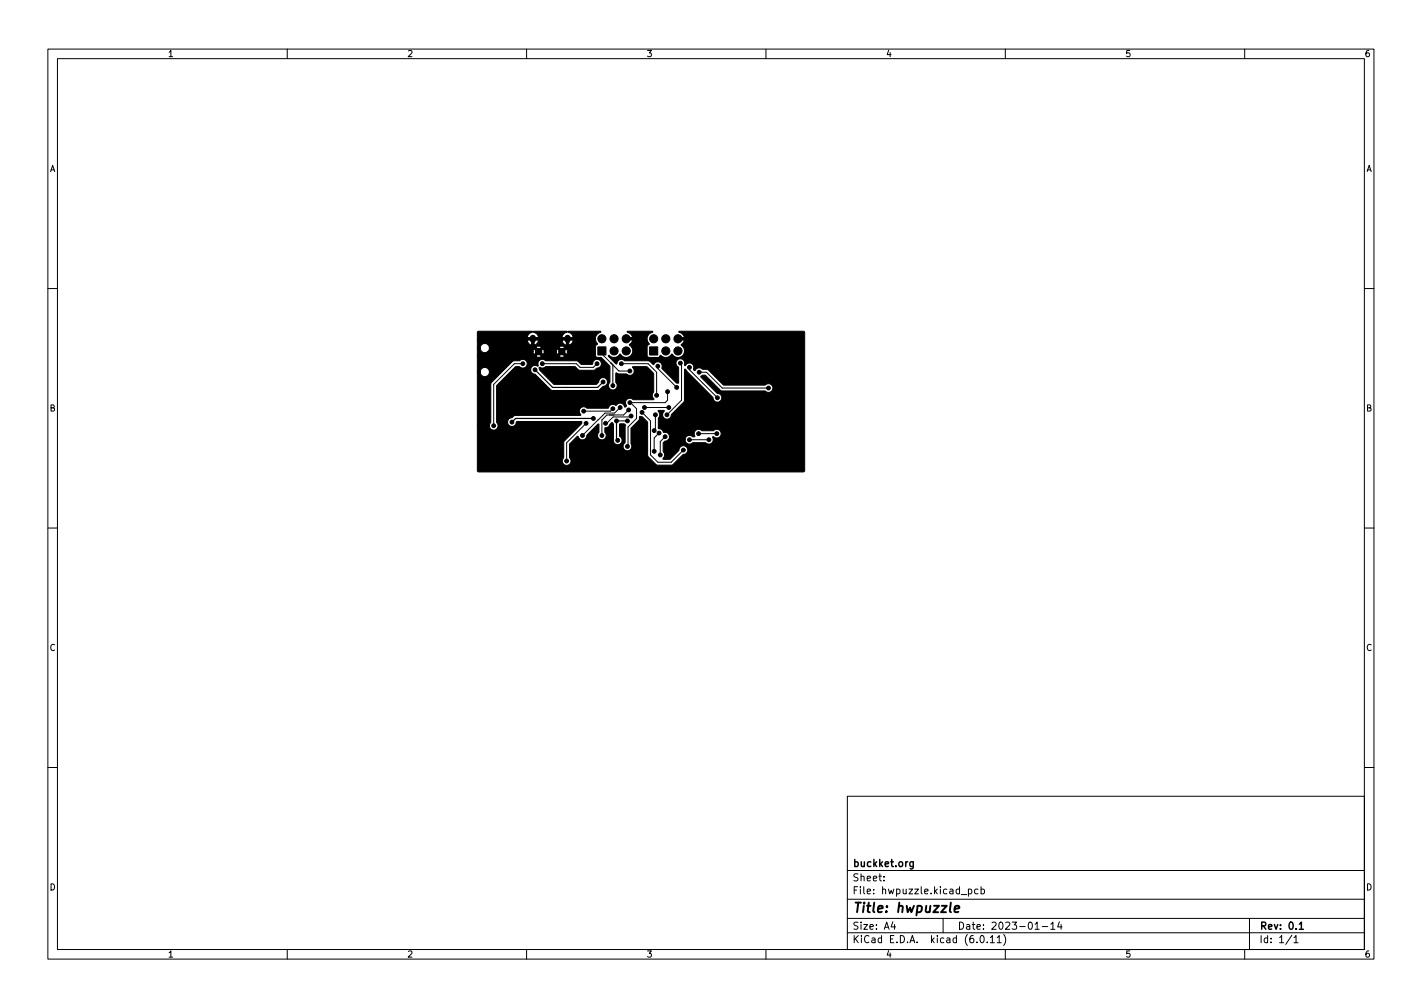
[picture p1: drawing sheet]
<svg xmlns="http://www.w3.org/2000/svg" width="297mm" height="210mm" viewBox="0 0 297 210" stroke-linecap="round" stroke-linejoin="round" font-family="sans-serif">
<defs><g id="words">
<g font-size="2.8">
<text x="178" y="191.2">Title:</text>
<text x="187.3" y="191.2">hwpuzzle</text>
</g>
<g font-size="2.1">
<text x="178" y="184.5">Sheet:</text>
<text x="178" y="181.5">buckket.org</text>
<text x="178" y="187.2">File:</text>
<text x="184.4" y="187.2">hwpuzzle.kicad_pcb</text>
<text x="178" y="197.4">KiCad</text>
<text x="178" y="194.6">Size:</text>
<text x="184.7" y="194.6">A4</text>
<text x="185.7" y="197.4">E.D.A.</text>
<text x="194.6" y="197.4">kicad</text>
<text x="200" y="194.6">Date:</text>
<text x="201.8" y="197.4">(6.0.11)</text>
<text x="207" y="194.6">2023-01-14</text>
<text x="263" y="194.6">Rev:</text>
<text x="263" y="197.4">Id:</text>
<text x="267.1" y="197.4">1/1</text>
<text x="269.1" y="194.6">0.1</text>
</g>
<g font-size="1.8">
<text x="35" y="12.3">1</text>
<text x="85" y="12.3">2</text>
<text x="135" y="12.3">3</text>
<text x="185" y="12.3">4</text>
<text x="235" y="12.3">5</text>
<text x="285" y="12.3">6</text>
<text x="10.4" y="36.3">A</text>
<text x="285.4" y="36.3">A</text>
<text x="10.3" y="86.3">B</text>
<text x="285.3" y="86.3">B</text>
<text x="10.3" y="136.3">C</text>
<text x="285.3" y="136.3">C</text>
<text x="10.3" y="186.3">D</text>
<text x="285.3" y="186.3">D</text>
<text x="35" y="200.3">1</text>
<text x="85" y="200.3">2</text>
<text x="135" y="200.3">3</text>
<text x="185" y="200.3">4</text>
<text x="235" y="200.3">5</text>
<text x="285" y="200.3">6</text>
</g>
</g></defs>
<g fill="none" stroke="#000" stroke-width=".21">
<path d="M10 10.2h277v190.1h-277zM12 12.2h273v186.1h-273zM60 10.2v2M110 10.2v2M160 10.2v2M210 10.2v2M260 10.2v2M10 60.2h2M109.2 75.9h-1.8l-4.3 4.4v8.6M113.3 75.9h7.1l.8 .8h2.8l.7-.8M125.7 73.3v.6l3.6 3.6h2.3M128 76.2v4.3"/>
<path d="M129.8 75.9h5.6l1.8 1.8v4.8M137.4 76.4v.6l4 3.9M142.1 75.8l.3 .3v7.5l-3.1 3M144 76.7v.5l5.9 5.9M146 77.7h1.6l3.3 3.3h9.6M285 60.2h2M122.2 88.6l-3.8 3.9v3.8M124.9 87.6h.1M128 85.3l-.5 .5h-5.6M128.8 87.9h2.3M129.5 85.1l-1.1 1.1h-2l-4.7 4.7M131.3 85.6l-1 1h-3.5l-1.1 1.1v3.2"/>
<path d="M131.7 84.1l1.3 1.2v2.1l-1.8 1.7v4l-.1 .1M131.8 86.9l-.2 .2h-3.5l-1.4 1.3h-.2M134.1 86.1l1.8 1.8v7.1l1.5 1.5h2.8l2.5-2.5M134.6 85.1h5.1M136.9 86.6v3.1l-.2 .2M137.7 90.4l-1 1v2.8M138.9 91.2l-1 1v2.8M139.4 81.8v1.8l-.5 .5h-7.3M144 91.8h4.1M145.9 90.5h3.8M10 110.2h2M285 110.2h2"/>
<path d="M10 160.2h2M177 166.3h108v32h-108zM285 160.2h2M60 198.3v2M110 198.3v2M160 198.3v2M177 194.8h108M177 191.8h108M177 187.8h108M177 181.8h108M182.5 186.5v.1M182.5 185.7v.1"/>
<path d="M184.6 183.8v.1M184.6 183v.1M197 191.8v3M204.3 185.7l-.4-.1-.3 .3 .1 .7h.6M204.9 185.7l.5-.1 .2 .3-.1 .7h-.6M204.9 185.1v1.5M209.6 195.1a1.72 1.72 0 0 1 0 2.3M210 198.3v2M217.7 193.5h1.2M219.5 193l.4-.5v1.5M219.5 194h.9M221.3 192.5l-.4 1h1"/>
<path d="M221.6 193v1M260 198.3v2M261 191.8v6.5M270.3 195.8l.4-.5v1.5M270.3 196.8h.8"/>
</g>
<path d="M190.8 179.9v1.2l-.3 .3h-.4M190.8 180l-.5-.1-.2 .3 .1 .7h.6" fill="none" stroke="#000" stroke-width=".3"/>
<g fill="#000" stroke="#000" stroke-width=".21">
<path d="M99.8 69.3l11.3-.1 .1 .2a1.2 1.2 0 0 0-1 1.1h2.2a1.27 1.27 0 0 0-1-1.2l.1-.1h6.8l.2 .1a1.34 1.34 0 0 0-1.1 1.2h2.3a1.31 1.31 0 0 0-1-1.2l.1-.1h6.6l.1 .1-.1 .1a1.43 1.43 0 0 0-.6 2.4l-.4 .5v1.9l.4 .4 .8 .1 1.8 1.8v3.4a.91 .91 0 0 0 0 1.3 .91 .91 0 0 0 1.3 0 .91 .91 0 0 0 0-1.3v-2l.6 .2h1.5l.3 .2a.95 .95 0 0 0 1.3-.4 .95 .95 0 0 0-.3-1.3h3l1.4 1.3 .1 3.9a1.07 1.07 0 0 0 0 1.6l-4.3 .1-.6-.3a.97 .97 0 0 0-1 .5 .97 .97 0 0 0 .2 1.1l-.3 .2-.2-.1a.97 .97 0 0 0-.8-.7 .97 .97 0 0 0-.9 .5l-.6-.3a.91 .91 0 0 0-1 .7l-4.4 .1-.5-.2h-.5a.91 .91 0 0 0-.7 .6 .91 .91 0 0 0 .3 .9l-.1 .2h-13.5l-.7 .5a.93 .93 0 0 0-1 .9 .93 .93 0 0 0 .9 .9 .93 .93 0 0 0 1-.9l13.6-.1v.5l-3.7 3.6-.1 3.5a.92 .92 0 0 0 .1 1.3 .92 .92 0 0 0 1.3 0 .92 .92 0 0 0-.1-1.4v-2.8l1.6-1.6 .2 .1a.91 .91 0 0 0 1 .6 .91 .91 0 0 0 .8-.9l2.4-2.4 .1 .1v1.6a.96 .96 0 0 0 .2 1.5l.8 .1a.9 .9 0 0 0 .3-1.5v-.9l.5-.2 .9-1 .1 .1 .2 .3v3.3a.91 .91 0 0 0 1.4 .8 .91 .91 0 0 0 0-1.6l-.1-2.6h1l.3 .3-.1 3.6a.97 .97 0 0 0 0 1.6l.6 .1 .4-.1a.94 .94 0 0 0 .2-1.4v-3.2l1.6-1.6 .3-.9 .5 .1 1.1 1.2v6.9l1.7 1.8 .4 .2h3l2.3-2.2a.93 .93 0 0 0 1-.9 .93 .93 0 0 0-1-.9 .93 .93 0 0 0-.9 1l-1.9 1.8-1.4-.1a1.1 1.1 0 0 0 0-1.5v-1.8l.4-.4 .7-.3h3.5a.91 .91 0 0 0 .5 .8 .91 .91 0 0 0 1-.1l2.8-.1 .5 .3a.91 .91 0 0 0 1.1-.9l-.1-.6 .4 .1a.92 .92 0 0 0 1.2-.3 .92 .92 0 0 0-.2-1.2 .92 .92 0 0 0-1.3 .1h-2.3l-.6-.2a.96 .96 0 0 0-1 .4 .96 .96 0 0 0 0 1.1h-.4l-.2-.2a.91 .91 0 0 0-1.4 .8h-3.5a.97 .97 0 0 0 .1-1.2 .97 .97 0 0 0-1.1-.3 1.29 1.29 0 0 0-1.1-.9v-2.1a1.02 1.02 0 0 0 0-1.5h1.3a.96 .96 0 0 0 .1 1.6 .96 .96 0 0 0 1.4-.9l2.7-2.8v-6.6l5.9 5.9a.93 .93 0 0 0 .9 1 .93 .93 0 0 0 1-1 .93 .93 0 0 0-1-.9l-3.4-3.4v-.1l.3-.3h.6l3.4 3.3h9.1l.6 .3 .7-.1a.91 .91 0 0 0 .1-1.4 .91 .91 0 0 0-1.3-.1l-8.7 .1-3.3-3.2-1.1-.1-.8-.3-.6 .2-.2 .4-.3-.2a1.15 1.15 0 0 0-.4-1.3l-.8-.1-.6 .5-.1-.2a.92 .92 0 0 0-.4-1.1l-.4-.1a.91 .91 0 0 0-1 .6 .91 .91 0 0 0 .5 1.1l.1 3.3-.2 .1-.3-.1-3.1-3a.94 .94 0 0 0-.4-1.3 .94 .94 0 0 0-1.3 .5l-1-.8h-5l-.3-.2a1 1 0 0 0-1.4 .9l-1.7-1.6v-.2h.2a1.36 1.36 0 0 0 2.1-.2l.1-.1a1.69 1.69 0 0 0 1.6 .7 1.42 1.42 0 0 0 1.1-1.2 1.42 1.42 0 0 0-.7-1.4l.5-.6 .1-.4h-1.4l-.1-.5h1.5a1.51 1.51 0 0 0-1.1-1.2l.1-.1h5.1l.1 .2a1.43 1.43 0 0 0-.7 2.4l-.4 .5v1.9l.1 .3 .3 .1h1.9l.5-.4a1.43 1.43 0 0 0 2.2-.2l.1-.1a1.54 1.54 0 0 0 2.2 .4 1.45 1.45 0 0 0-.2-2.3l.5-.6 .2-.4h-1.5l-.1-.5h1.5a1.51 1.51 0 0 0-1.1-1.2l.1-.1h25.9l.2 .1 .1 28.9-.1 .3h-68.1l-.2-.3v-9.3h2.5a.91 .91 0 0 0 1 .9 .91 .91 0 0 0 .8-1.1l-.3-.5v-7.6l3.3-3.4h3.8l.3 .7 .7 .3 3.2 3.2 .4 .1h9.5l1.2-.8a.92 .92 0 0 0 .8-1.1 .92 .92 0 0 0-1-.8 .92 .92 0 0 0-.9 1l-.5 .5h-8.7l-3.1-3-.1-.5h.8l.6-.3h6.1l.9 .8h3l1.3-.7a.93 .93 0 0 0-.3-1.5 .93 .93 0 0 0-1.2 .9l-2.3 .1-.8-.7-.3-.1h-6.4l-.3-.2a.97 .97 0 0 0-1.1 .2 .97 .97 0 0 0-.2 1.1l-.5-.1-.6 .1-.4 .4-.1 .4h-3.8l.7-.6 .8-.1 .6 .3 .7-.2a.92 .92 0 0 0 .1-1.3 .92 .92 0 0 0-1.4 0h-1.1l-.4 .2-4.4 4.5-.1 8.2-.3 .7h-2.5v-11.2h.6v.2a.96 .96 0 0 0 1.5 .6l.2-.2a.96 .96 0 0 0 0-1.2l-.4-.3-.5-.1-.6 .5-.2 .5h-.6v-3.3h12.2l.7 .2 .5-.2h3.6a1.09 1.09 0 0 0 1.3 0l-.6-.6-.7 .6h-3.6l-.6-.6-.6 .6h-12.2v-1.7h.6l.1 .4a.96 .96 0 0 0 1.1 .5l.4-.2h9.4l.2 .6 .6-.6h.8l.6 .6 .2-.6h2.5l.2 .6 .6-.6h.7l.6 .6 .2-.3-.2-.9-.6 .6h-.7l-.6-.6-.2 .6h-2.5l-.2-.6-.6 .6h-.8l-.6-.6-.2 .6h-9.4l.3-.4v-.5h9.7l.6 .6 .6-.6h3.6l.7 .6 .6-.6-.7-.2-.6 .2h-3.6a1.11 1.11 0 0 0-1.2 0h-9.7l-.3-.6-.7-.2-.6 .3-.3 .7h-.6v-1.7h10.5v.2a1.09 1.09 0 0 0 .9 .9h.5a1.14 1.14 0 0 0 .9-1.1h4.9v.2a1.09 1.09 0 0 0 .9 .9h.5a1.13 1.13 0 0 0 .9-1.1h-.9v1.1h-.5v-1.1h-6.7v1.1h-.5l-.1-1.1h-11.3zM124.9 72.4h1.7v1.7h-1.7zM135.7 72.4h1.7v1.7h-1.7z"/>
<circle cx="109.2" cy="75.9" r=".4"/>
<circle cx="111.8" cy="77.2" r=".4"/>
<circle cx="112.5" cy="73.4" r=".65"/>
<circle cx="113.3" cy="75.9" r=".4"/>
<circle cx="117.4" cy="73.4" r=".65"/>
<circle cx="119.1" cy="77" r=".4"/>
<circle cx="122.9" cy="73.1" r=".4"/>
<circle cx="124.7" cy="75.9" r=".4"/>
<circle cx="125.7" cy="70.7" r=".85"/>
<circle cx="126" cy="79.8" r=".4"/>
<circle cx="128.3" cy="70.7" r=".85"/>
<circle cx="128.3" cy="73.3" r=".85"/>
<circle cx="129.8" cy="75.9" r=".4"/>
<circle cx="130.4" cy="79.8" r=".4"/>
<circle cx="130.8" cy="73.3" r=".85"/>
<circle cx="130.8" cy="70.7" r=".85"/>
<circle cx="131.6" cy="77.5" r=".4"/>
<circle cx="136.5" cy="70.7" r=".85"/>
<circle cx="137.4" cy="76.4" r=".4"/>
<circle cx="139.1" cy="73.3" r=".85"/>
<circle cx="139.1" cy="70.7" r=".85"/>
<circle cx="141.6" cy="73.3" r=".85"/>
<circle cx="141.6" cy="70.7" r=".85"/>
<circle cx="142.1" cy="75.8" r=".4"/>
<circle cx="144" cy="76.7" r=".4"/>
<circle cx="146" cy="77.7" r=".4"/>
<circle cx="156" cy="79.8" r=".4"/>
<circle cx="103.1" cy="88.9" r=".4"/>
<circle cx="105.2" cy="80.5" r=".4"/>
<circle cx="106.9" cy="88.1" r=".4"/>
<circle cx="108.2" cy="84.8" r=".4"/>
<circle cx="109.5" cy="81" r=".4"/>
<circle cx="109.7" cy="90.2" r=".4"/>
<circle cx="118.4" cy="96.3" r=".4"/>
<circle cx="118.6" cy="84.6" r=".4"/>
<circle cx="121.7" cy="90.9" r=".4"/>
<circle cx="121.9" cy="85.8" r=".4"/>
<circle cx="122.4" cy="88.4" r=".4"/>
<circle cx="123.7" cy="82.2" r=".4"/>
<circle cx="124" cy="87.4" r=".4"/>
<circle cx="125.7" cy="90.9" r=".4"/>
<circle cx="126.5" cy="88.4" r=".4"/>
<circle cx="126.7" cy="82" r=".4"/>
<circle cx="127.3" cy="90.3" r=".4"/>
<circle cx="128" cy="80.5" r=".4"/>
<circle cx="128" cy="85.3" r=".4"/>
<circle cx="128.8" cy="87.9" r=".4"/>
<circle cx="129" cy="91.9" r=".4"/>
<circle cx="129.5" cy="85.1" r=".4"/>
<circle cx="131.1" cy="87.9" r=".4"/>
<circle cx="131.1" cy="93.2" r=".4"/>
<circle cx="131.3" cy="85.6" r=".4"/>
<circle cx="131.6" cy="84.1" r=".4"/>
<circle cx="131.8" cy="86.9" r=".4"/>
<circle cx="134.1" cy="86.1" r=".4"/>
<circle cx="134.6" cy="85.1" r=".4"/>
<circle cx="136.7" cy="94.2" r=".4"/>
<circle cx="136.7" cy="89.9" r=".4"/>
<circle cx="136.9" cy="86.6" r=".4"/>
<circle cx="137.2" cy="82.5" r=".4"/>
<circle cx="137.7" cy="90.4" r=".4"/>
<circle cx="137.9" cy="95" r=".4"/>
<circle cx="138.9" cy="91.2" r=".4"/>
<circle cx="139.3" cy="86.6" r=".4"/>
<circle cx="139.4" cy="81.8" r=".4"/>
<circle cx="139.7" cy="85.1" r=".4"/>
<circle cx="141.4" cy="80.9" r=".4"/>
<circle cx="142.7" cy="94" r=".4"/>
<circle cx="144" cy="91.8" r=".4"/>
<circle cx="145.3" cy="96.3" r=".4"/>
<circle cx="145.9" cy="90.5" r=".4"/>
<circle cx="146.6" cy="89.1" r=".4"/>
<circle cx="148.1" cy="91.8" r=".4"/>
<circle cx="149.7" cy="90.5" r=".4"/>
<circle cx="149.9" cy="83.1" r=".4"/>
<circle cx="160.5" cy="81" r=".4"/>
<circle cx="165.4" cy="89.1" r=".4"/>
</g>
<path d="M111.3 70.5v.4M118.6 70.5v.4" fill="none" stroke="#000" stroke-width="1.3"/>
<path d="M111.8 77.2l3.6 3.7h9.4l1.2-1.1M124 87.4h-16.3l-.8 .7M128.8 87.9v3.8l.2 .2" fill="none" stroke="#000" stroke-width=".25"/>
<use href="#words"/>
</svg>
